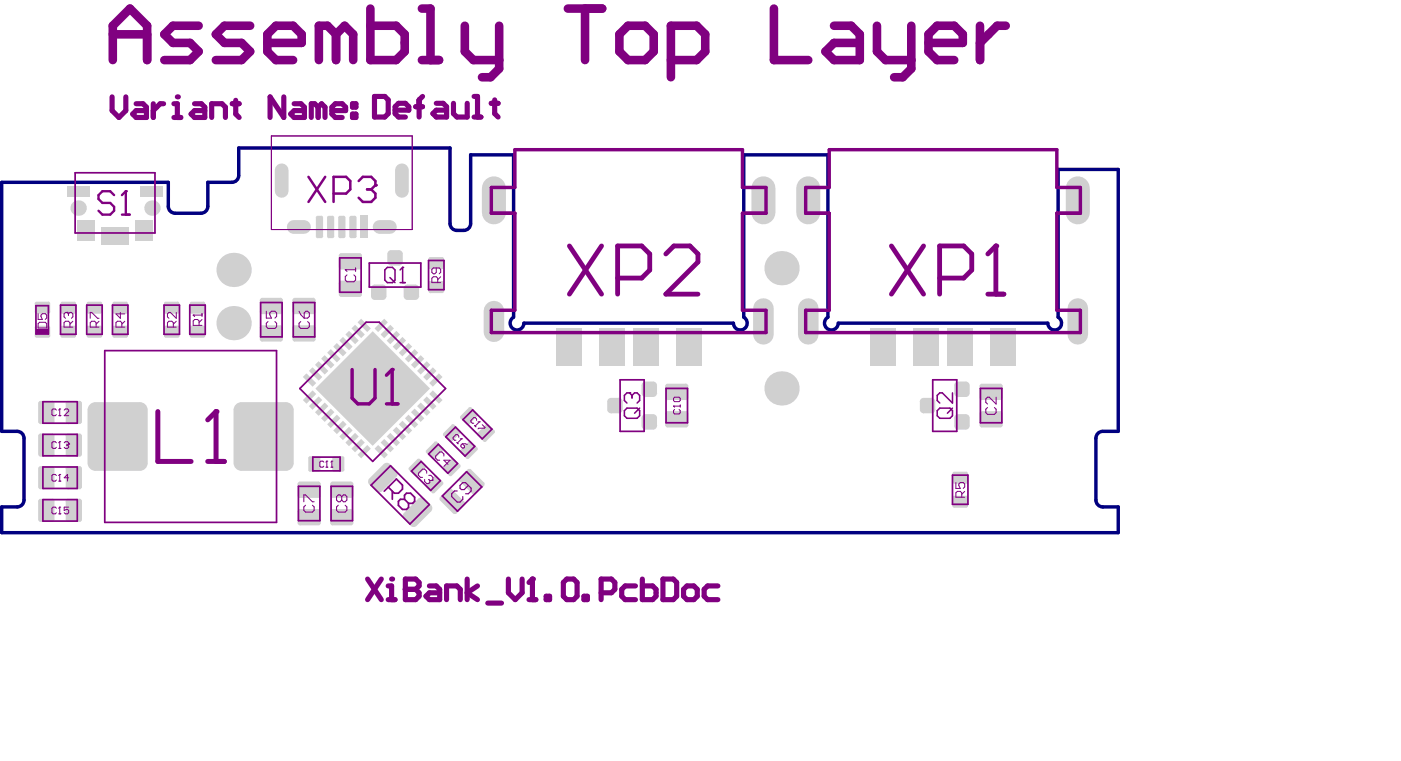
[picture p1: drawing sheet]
<svg xmlns="http://www.w3.org/2000/svg" width="272mm" height="147mm" viewBox="0 0 272 147" stroke-linecap="round" stroke-linejoin="round" font-family="sans-serif">
<path d="M.3 35.3h32.3v4.7a1.33 1.33 0 0 0 1.4 1.3h5a1.33 1.33 0 0 0 1.3-1.3v-4.7h4.7a1.33 1.33 0 0 0 1.3-1.3v-5.3h41v14.6a1.33 1.33 0 0 0 1.3 1.3h1.3a1.33 1.33 0 0 0 1.4-1.3v-13.3h8.3v31.5a1.33 1.33 0 0 0 0 2.3 1.33 1.33 0 0 0 2-1.2h40.6a1.33 1.33 0 0 0 2 1.2 1.33 1.33 0 0 0 0-2.3v-31.5h16.3v31.5a1.33 1.33 0 0 0 0 2.3 1.33 1.33 0 0 0 2-1.2h40.7a1.33 1.33 0 0 0 2 1.2 1.33 1.33 0 0 0 0-2.3v-28.7h11.6v50.8h-3a1.33 1.33 0 0 0-1.3 1.3v12a1.33 1.33 0 0 0 1.3 1.3h3v5h-216.5v-5h3a1.33 1.33 0 0 0 1.4-1.3v-12a1.33 1.33 0 0 0-1.4-1.3h-3z" fill="none" stroke="#000080" stroke-width=".66"/>
<g fill="#d0d0d0">
<circle cx="76.7" cy="70.8" r=".83"/>
<circle cx="72.3" cy="66.3" r=".83"/>
<circle cx="81.2" cy="75.3" r=".83"/>
<circle cx="74.5" cy="68.6" r=".83"/>
<circle cx="79" cy="73.1" r=".83"/>
<circle cx="67.8" cy="70.8" r=".83"/>
<circle cx="63.3" cy="75.3" r=".83"/>
<circle cx="65.6" cy="73.1" r=".83"/>
<circle cx="70" cy="68.6" r=".83"/>
<circle cx="67.8" cy="79.8" r=".83"/>
<circle cx="65.6" cy="77.5" r=".83"/>
<circle cx="76.7" cy="79.8" r=".83"/>
<circle cx="79" cy="77.5" r=".83"/>
<circle cx="74.5" cy="73.1" r=".83"/>
<circle cx="72.3" cy="70.8" r=".83"/>
<circle cx="76.7" cy="75.3" r=".83"/>
<circle cx="72.3" cy="75.3" r=".83"/>
<circle cx="70" cy="73.1" r=".83"/>
<circle cx="74.5" cy="77.5" r=".83"/>
<circle cx="70" cy="77.5" r=".83"/>
<circle cx="67.8" cy="75.3" r=".83"/>
<circle cx="72.3" cy="79.8" r=".83"/>
</g>
<path d="M73.6 44h2" fill="none" stroke="#d0d0d0" stroke-width="2.7"/>
<g fill="#d0d0d0">
<circle cx="15.1" cy="40.3" r="1.5"/>
<circle cx="29.5" cy="40.3" r="1.5"/>
</g>
<path d="M54.6 33v4M77.9 33v4M56.9 44h2" fill="none" stroke="#d0d0d0" stroke-width="2.7"/>
<path d="M148 59.8v5M156.7 59.8v5M95.8 60.3v4" fill="none" stroke="#d0d0d0" stroke-width="4"/>
<path d="M95.8 36.5v4.7M156.7 36.5v4.7" fill="none" stroke="#d0d0d0" stroke-width="4.7"/>
<circle cx="151.5" cy="75.3" r="3.3" fill="#d0d0d0"/>
<path d="M148 36.5v4.7" fill="none" stroke="#d0d0d0" stroke-width="4.7"/>
<g fill="#d0d0d0">
<circle cx="151.5" cy="52" r="3.3"/>
<circle cx="45.3" cy="62.6" r="3.3"/>
<circle cx="45.3" cy="52.3" r="3.3"/>
</g>
<path d="M209 59.8v5" fill="none" stroke="#d0d0d0" stroke-width="4"/>
<path d="M209 36.5v4.7" fill="none" stroke="#d0d0d0" stroke-width="4.7"/>
<g fill="#d0d0d0">
<path d="M6.7 63.5l.4-.4h2.3l.3 .4v1.6l-.3 .3h-2.3l-.4-.3z" fill-rule="evenodd"/>
<path d="M11.7 63.5l.4-.4h2.3l.3 .4v1.6l-.3 .3h-2.3l-.4-.3z" fill-rule="evenodd"/>
<path d="M13.1 36.2h4.4v2h-4.4z" fill-rule="evenodd"/>
<path d="M31.8 63.5l.4-.4h2.2l.4 .4v1.6l-.4 .3h-2.2l-.4-.3z" fill-rule="evenodd"/>
<path d="M59.8 88.8l.3-.4h1.7l.3 .4v2.3l-.3 .3h-1.7l-.3-.3z" fill-rule="evenodd"/>
<path d="M59.9 78.7l1.9-1.9 .7 .7-1.9 1.9z" fill-rule="evenodd"/>
<path d="M58.7 77.5l1.9-1.9 .7 .7-1.9 1.9z" fill-rule="evenodd"/>
<path d="M61.1 70.7l.7-.7 1.9 1.9-.7 .7z" fill-rule="evenodd"/>
<path d="M62.3 69.5l.7-.7 1.8 1.9-.7 .7z" fill-rule="evenodd"/>
<path d="M61.2 42.2l.4-.4h.7l.3 .4v3.6l-.3 .3h-.7l-.4-.3z" fill-rule="evenodd"/>
<path d="M63.4 42.2l.4-.4h.7l.3 .4v3.6l-.3 .3h-.7l-.4-.3z" fill-rule="evenodd"/>
<path d="M67 85.8l1.8-1.9 .8 .7-1.9 1.9z" fill-rule="evenodd"/>
<path d="M65.8 84.6l1.9-1.9 .7 .7-1.9 1.9z" fill-rule="evenodd"/>
<path d="M67 64.8l.7-.7 1.9 1.9-.8 .7z" fill-rule="evenodd"/>
<path d="M68.1 63.6l.7-.7 1.9 1.9-.7 .7z" fill-rule="evenodd"/>
<path d="M65.7 54.9l.5-.5h3.5l.5 .5v2.2l-.5 .4h-3.5l-.5-.4z" fill-rule="evenodd"/>
<path d="M65.7 49.5l.5-.4h3.5l.5 .4v2.2l-.5 .5h-3.5l-.5-.5z" fill-rule="evenodd"/>
<path d="M65.6 42.2l.3-.4h.7l.4 .4v3.6l-.4 .3h-.7l-.3-.3z" fill-rule="evenodd"/>
<path d="M67.7 42.2l.4-.4h.7l.3 .4v3.6l-.3 .3h-.7l-.4-.3z" fill-rule="evenodd"/>
<path d="M69.9 41.8h1.4v4.3h-1.4z" fill-rule="evenodd"/>
<path d="M75 84.6l.7-.7 1.9 1.9-.7 .7z" fill-rule="evenodd"/>
<path d="M72.6 63.6l1.9-1.8 .7 .7-1.9 1.8z" fill-rule="evenodd"/>
<path d="M73.8 64.8l1.9-1.9 .7 .7-1.9 1.9z" fill-rule="evenodd"/>
<path d="M75 66l1.9-1.9 .7 .7-1.9 1.9z" fill-rule="evenodd"/>
<path d="M75.1 49.2l.7-.7h1.5l.8 .7v1.5l-.8 .8h-1.5l-.7-.8z" fill-rule="evenodd"/>
<path d="M79.3 90.6l1.6-1.6h.5l1.2 1.1v.5l-1.6 1.6h-.5l-1.2-1.1z" fill-rule="evenodd"/>
<path d="M82 77.5l.7-.7 1.9 1.9-.7 .7z" fill-rule="evenodd"/>
<path d="M79.7 70.7l1.9-1.9 .7 .7-1.9 1.9z" fill-rule="evenodd"/>
<path d="M80.9 71.9l1.8-1.9 .7 .7-1.8 1.9z" fill-rule="evenodd"/>
<path d="M7.4 97.1l.5-.5h2.2l.5 .5v3.6l-.5 .4h-2.2l-.5-.4z" fill-rule="evenodd"/>
<path d="M7.4 90.8l.5-.5h2.2l.5 .5v3.5l-.5 .5h-2.2l-.5-.5z" fill-rule="evenodd"/>
<path d="M6.7 58.8l.4-.3h2.3l.3 .3v1.6l-.3 .4h-2.3l-.4-.4z" fill-rule="evenodd"/>
<path d="M7.4 78.2l.5-.5h2.2l.5 .5v3.5l-.5 .5h-2.2l-.5-.5z" fill-rule="evenodd"/>
<path d="M12.7 97.1l.5-.5h2.2l.5 .5v3.6l-.5 .4h-2.2l-.5-.4z" fill-rule="evenodd"/>
<path d="M12.7 90.8l.5-.5h2.2l.5 .5v3.5l-.5 .5h-2.2l-.5-.5z" fill-rule="evenodd"/>
<path d="M12.7 78.2l.5-.5h2.2l.5 .5v3.5l-.5 .5h-2.2l-.5-.5z" fill-rule="evenodd"/>
<path d="M12.1 58.5h2.3l.3 .3v1.6l-.3 .4h-2.3l-.4-.4v-1.6z" fill-rule="evenodd"/>
<path d="M26.3 42.7h3.3v3.9h-3.3z" fill-rule="evenodd"/>
<path d="M31.8 58.8l.4-.3h2.2l.4 .3v1.6l-.4 .4h-2.2l-.4-.4z" fill-rule="evenodd"/>
<path d="M62.3 81.1l1.8-1.9 .7 .7-1.8 1.9z" fill-rule="evenodd"/>
<path d="M61.1 79.9l1.9-1.9 .7 .7-1.9 1.9z" fill-rule="evenodd"/>
<path d="M58.7 73.1l.7-.8 1.9 1.9-.7 .7z" fill-rule="evenodd"/>
<path d="M59.9 71.9l.7-.7 1.9 1.9-.7 .7z" fill-rule="evenodd"/>
<path d="M68.1 86.9l1.9-1.8 .7 .7-1.9 1.8z" fill-rule="evenodd"/>
<path d="M65.8 66l.7-.7 1.9 1.9-.7 .7z" fill-rule="evenodd"/>
<path d="M73.8 85.8l.7-.7 1.9 1.8-.7 .7z" fill-rule="evenodd"/>
<path d="M72.6 86.9l.7-.7 1.9 1.9-.7 .7z" fill-rule="evenodd"/>
<path d="M82 73.1l1.9-1.9 .7 .7-1.9 1.9z" fill-rule="evenodd"/>
<path d="M80.9 78.7l.7-.7 1.8 1.9-.7 .7z" fill-rule="evenodd"/>
<path d="M79.7 79.9l.7-.7 1.9 1.9-.7 .7z" fill-rule="evenodd"/>
<path d="M7.4 84.5l.5-.5h2.2l.5 .5v3.5l-.5 .5h-2.2l-.5-.5z" fill-rule="evenodd"/>
<path d="M12.7 84.5l.5-.5h2.2l.5 .5v3.5l-.5 .5h-2.2l-.5-.5z" fill-rule="evenodd"/>
<path d="M16.8 63.5l.4-.4h2.3l.3 .4v1.6l-.3 .3h-2.3l-.4-.3z" fill-rule="evenodd"/>
<path d="M36.8 63.5l.3-.4h2.3l.4 .4v1.6l-.4 .3h-2.3l-.3-.3z" fill-rule="evenodd"/>
<path d="M21.8 63.5l.4-.4h2.3l.3 .4v1.6l-.3 .3h-2.3l-.4-.3z" fill-rule="evenodd"/>
<path d="M27.1 36.2h4.4v2h-4.4z" fill-rule="evenodd"/>
<path d="M64.4 88.8l.4-.4h1.6l.4 .4v2.3l-.4 .3h-1.6l-.4-.3z" fill-rule="evenodd"/>
<path d="M64.6 83.4l1.9-1.9 .7 .7-1.9 1.9z" fill-rule="evenodd"/>
<path d="M63.4 68.3l.7-.7 1.9 1.9-.7 .7z" fill-rule="evenodd"/>
<path d="M69.3 62.5l.7-.7 1.9 1.8-.7 .7z" fill-rule="evenodd"/>
<path d="M50.4 63.5l.4-.5h3.6l.5 .5v2.2l-.5 .5h-3.6l-.4-.5z" fill-rule="evenodd"/>
<path d="M56.7 63.5l.5-.5h3.5l.5 .5v2.2l-.5 .5h-3.5l-.5-.5z" fill-rule="evenodd"/>
<path d="M72.7 55.1h1.5l.7 .8v1.5l-.7 .7h-1.5l-.8-.7v-1.5z" fill-rule="evenodd"/>
<path d="M85.3 96.3l1.6-1.6h.7l2.5 2.5v.7l-1.6 1.6h-.7l-2.5-2.5z" fill-rule="evenodd"/>
<path d="M85.9 90.5l1.7-1.6h.5l1.1 1.2v.5l-1.6 1.6h-.5l-1.2-1.2z" fill-rule="evenodd"/>
<path d="M92.6 83.9l1.6-1.6h.5l1.2 1.1v.5l-1.7 1.6h-.5l-1.1-1.1z" fill-rule="evenodd"/>
<path d="M77.3 82.2l.7-.7 1.9 1.9-.7 .7z" fill-rule="evenodd"/>
<path d="M76.1 83.4l.8-.7 1.8 1.9-.7 .7z" fill-rule="evenodd"/>
<path d="M86 83.9l1.6-1.6h.5l1.1 1.2v.4l-1.6 1.7h-.5l-1.1-1.2z" fill-rule="evenodd"/>
<path d="M83.2 76.3l.7-.7 1.9 1.9-.7 .7z" fill-rule="evenodd"/>
<path d="M78.5 69.5l1.9-1.9 .7 .7-1.9 1.9z" fill-rule="evenodd"/>
<path d="M83.1 54.8l.3-.3h2.3l.4 .3v1.6l-.4 .4h-2.3l-.3-.4z" fill-rule="evenodd"/>
<path d="M78.3 55.9l.7-.8h1.5l.8 .8v1.5l-.8 .7h-1.5l-.7-.7z" fill-rule="evenodd"/>
<path d="M83.1 50.2l.3-.4h2.3l.4 .4v1.6l-.4 .3h-2.3l-.3-.3z" fill-rule="evenodd"/>
<path d="M117.7 77.8l.8-.7h1.5l.7 .7v1.5l-.7 .8h-1.5l-.8-.8z" fill-rule="evenodd"/>
<path d="M178.3 77.8l.8-.7h1.5l.7 .7v1.5l-.7 .8h-1.5l-.8-.8z" fill-rule="evenodd"/>
<path d="M184.7 96.4l.3-.3h2.3l.4 .3v1.6l-.4 .4h-2.3l-.3-.4z" fill-rule="evenodd"/>
<path d="M184.7 91.8l.3-.4h2.3l.4 .4v1.6l-.4 .3h-2.3l-.3-.3z" fill-rule="evenodd"/>
<path d="M189.9 74.8l.5-.5h3.5l.5 .5v2.2l-.5 .5h-3.5l-.5-.5z" fill-rule="evenodd"/>
<path d="M17.2 58.5h2.3l.3 .3v1.6l-.3 .4h-2.3l-.4-.4v-1.6z" fill-rule="evenodd"/>
<path d="M15 42.7h3.3v3.9h-3.3z" fill-rule="evenodd"/>
<path d="M37.1 58.5h2.3l.4 .3v1.6l-.4 .4h-2.3l-.3-.4v-1.6z" fill-rule="evenodd"/>
<path d="M22.2 58.5h2.3l.3 .3v1.6l-.3 .4h-2.3l-.4-.4v-1.6z" fill-rule="evenodd"/>
<path d="M69.3 88.1l1.9-1.9 .7 .7-1.9 1.9z" fill-rule="evenodd"/>
<path d="M64 99.1l.5-.5h3.5l.5 .5v2.2l-.5 .5h-3.5l-.5-.5z" fill-rule="evenodd"/>
<path d="M64 93.8l.5-.5h3.5l.5 .5v2.2l-.5 .5h-3.5l-.5-.5z" fill-rule="evenodd"/>
<path d="M57.7 93.8l.5-.5h3.5l.5 .5v2.2l-.5 .5h-3.5l-.5-.5z" fill-rule="evenodd"/>
<path d="M57.7 99.1l.5-.5h3.5l.5 .5v2.2l-.5 .5h-3.5l-.5-.5z" fill-rule="evenodd"/>
<path d="M63.4 82.2l1.9-1.9 .7 .8-1.9 1.8z" fill-rule="evenodd"/>
<path d="M64.6 67.2l.7-.7 1.9 1.8-.7 .8z" fill-rule="evenodd"/>
<path d="M50.4 58.2l.4-.5h3.6l.5 .5v2.2l-.5 .5h-3.6l-.4-.5z" fill-rule="evenodd"/>
<path d="M56.7 58.2l.5-.5h3.5l.5 .5v2.2l-.5 .5h-3.5l-.5-.5z" fill-rule="evenodd"/>
<path d="M78.3 99.4l2.8-2.8h1.2l1.3 1.3v1.2l-2.8 2.8h-1.2l-1.3-1.3z" fill-rule="evenodd"/>
<path d="M89.1 92.5l1.6-1.5h.6l2.5 2.5v.7l-1.5 1.5h-.7l-2.5-2.5z" fill-rule="evenodd"/>
<path d="M82.6 87.2l1.7-1.6h.5l1.1 1.2v.5l-1.6 1.6h-.5l-1.2-1.2z" fill-rule="evenodd"/>
<path d="M89.3 87.2l1.6-1.6h.5l1.1 1.1v.5l-1.6 1.7h-.5l-1.1-1.2z" fill-rule="evenodd"/>
<path d="M82.6 93.9l1.6-1.7h.5l1.2 1.2v.5l-1.6 1.6h-.5l-1.2-1.1z" fill-rule="evenodd"/>
<path d="M89.3 80.6l1.6-1.6h.5l1.2 1.1v.5l-1.7 1.6h-.4l-1.2-1.1z" fill-rule="evenodd"/>
<path d="M76.1 67.2l1.9-1.9 .7 .7-1.8 1.9z" fill-rule="evenodd"/>
<path d="M77.3 68.3l1.9-1.8 .7 .7-1.9 1.9z" fill-rule="evenodd"/>
<path d="M83.2 74.2l1.9-1.9 .7 .8-1.9 1.8z" fill-rule="evenodd"/>
<path d="M78.5 81.1l.7-.8 1.9 1.9-.7 .7z" fill-rule="evenodd"/>
<path d="M124.4 81l.7-.7h1.5l.8 .7v1.5l-.8 .8h-1.5l-.7-.8z" fill-rule="evenodd"/>
<path d="M124.4 74.7l.7-.8h1.5l.8 .8v1.5l-.8 .7h-1.5l-.7-.7z" fill-rule="evenodd"/>
<path d="M122.7 63.6h5v7.3h-5z" fill-rule="evenodd"/>
<path d="M116.1 63.6h5v7.3h-5z" fill-rule="evenodd"/>
<path d="M107.7 63.6h5v7.3h-5z" fill-rule="evenodd"/>
<path d="M131.1 63.6h4.9v7.3h-4.9z" fill-rule="evenodd"/>
<path d="M168.7 63.6h5v7.3h-5z" fill-rule="evenodd"/>
<path d="M177 63.6h5v7.3h-5z" fill-rule="evenodd"/>
<path d="M192 63.6h5v7.3h-5z" fill-rule="evenodd"/>
<path d="M189.9 80.1l.5-.4h3.5l.5 .4v2.3l-.5 .4h-3.5l-.5-.4z" fill-rule="evenodd"/>
<path d="M185 74.7l.8-.8h1.5l.7 .8v1.5l-.7 .7h-1.5l-.8-.7z" fill-rule="evenodd"/>
<path d="M185 81l.8-.7h1.5l.7 .7v1.5l-.7 .8h-1.5l-.8-.8z" fill-rule="evenodd"/>
<path d="M129 74.8l.4-.5h3.6l.5 .5v2.2l-.5 .5h-3.6l-.4-.5z" fill-rule="evenodd"/>
<path d="M19.6 44h5.4v3.3h-5.4z" fill-rule="evenodd"/>
<path d="M71.6 92.7l2.8-2.8h1.2l1.3 1.3v1.2l-2.8 2.8h-1.2l-1.3-1.3z" fill-rule="evenodd"/>
<path d="M129 80.1l.4-.4h3.6l.5 .4v2.3l-.5 .4h-3.6l-.4-.4z" fill-rule="evenodd"/>
<path d="M183.7 63.6h5v7.3h-5z" fill-rule="evenodd"/>
<path d="M17 79.4l1.5-1.5h8.6l1.5 1.5v10.3l-1.5 1.5h-8.6l-1.5-1.5z" fill-rule="evenodd"/>
<path d="M61.1 75.3l11.2-11.1 11.1 11.1-11.1 11.1z" fill-rule="evenodd"/>
<path d="M45.3 79.4l1.5-1.5h8.6l1.5 1.5v10.3l-1.5 1.5h-8.6l-1.5-1.5z" fill-rule="evenodd"/>
</g>
<g fill="#d0d0d0">
<path d="M7.1 65.1v.3zM6.7 65.1h.4v.3z"/>
<path d="M9.4 65.1h.3zM9.4 65.1h.3l-.3 .3z"/>
<path d="M9.4 63.1v.4zM9.4 63.1l.3 .4h-.3z"/>
<path d="M6.7 63.5h.4zM6.8 63.3l.3-.2v.4h-.4z"/>
<path d="M12.1 65.1v.3zM11.7 65.1h.4v.3z"/>
<path d="M14.4 65.1h.3zM14.4 65.1h.3l-.3 .3z"/>
<path d="M14.4 63.1v.4zM14.4 63.1l.3 .4h-.3z"/>
<path d="M11.7 63.5h.4zM11.8 63.3l.3-.2v.4h-.4z"/>
<path d="M32.2 65.1v.3zM31.8 65.1h.4v.3z"/>
<path d="M34.4 65.1h.4zM34.4 65.1h.4l-.4 .3z"/>
<path d="M34.4 63.1v.4zM34.4 63.1l.4 .4h-.4z"/>
<path d="M31.8 63.5h.4zM31.8 63.3l.4-.2v.4h-.4z"/>
<path d="M61.8 91.1h.3zM61.8 91.1h.3l-.3 .3z"/>
<path d="M61.8 88.4v.4zM61.8 88.4l.3 .4h-.3z"/>
<path d="M59.8 88.8h.3zM59.8 88.6l.3-.2v.4h-.3z"/>
<path d="M60.1 91.1v.3zM59.8 91.1h.3v.3z"/>
<path d="M61.2 42.2h.4zM61.3 42l.3-.2v.4h-.4z"/>
<path d="M61.6 45.8v.3zM61.2 45.8h.4v.3z"/>
<path d="M62.3 45.8h.3zM62.3 45.8h.3l-.3 .3z"/>
<path d="M62.3 41.8v.4zM62.3 41.8l.3 .4h-.3z"/>
<path d="M63.4 42.2h.4zM63.5 42l.3-.2v.4h-.4z"/>
<path d="M63.8 45.8v.3zM63.4 45.8h.4v.3z"/>
<path d="M64.5 45.8h.3zM64.5 45.8h.3l-.3 .3z"/>
<path d="M64.5 41.8v.4zM64.5 41.8l.3 .4h-.3z"/>
<path d="M69.7 54.4v.5zM69.7 54.4l.4 .2 .1 .3h-.5z"/>
<path d="M65.7 54.9h.5zM65.8 54.6l.4-.2v.5h-.5z"/>
<path d="M66.2 57.1v.4zM65.7 57.1h.5v.4h-.3z"/>
<path d="M69.7 57.1h.5zM69.7 57.1h.5l-.1 .2-.4 .2z"/>
<path d="M69.7 49.1v.4zM69.7 49.1l.4 .2 .1 .2h-.5z"/>
<path d="M65.7 49.5h.5zM65.8 49.3l.4-.2v.4h-.5z"/>
<path d="M66.2 51.7v.5zM65.7 51.7h.5v.5h-.3z"/>
<path d="M69.7 51.7h.5zM69.7 51.7h.5l-.1 .3-.4 .2z"/>
<path d="M65.6 42.2h.3zM65.6 42l.3-.2v.4h-.3z"/>
<path d="M65.9 45.8v.3zM65.6 45.8h.3v.3z"/>
<path d="M66.6 45.8h.4zM66.6 45.8h.4l-.4 .3z"/>
<path d="M66.6 41.8v.4zM66.6 41.8l.4 .4h-.4z"/>
<path d="M67.7 42.2h.4zM67.8 42l.3-.2v.4h-.4z"/>
<path d="M68.1 45.8v.3zM67.7 45.8h.4v.3z"/>
<path d="M68.8 45.8h.3zM68.8 45.8h.3l-.3 .3z"/>
<path d="M68.8 41.8v.4zM68.8 41.8l.3 .4h-.3z"/>
<path d="M75.8 50.7v.8zM75.1 50.7h.7v.8a.75 .75 0 0 1-.7-.8z"/>
<path d="M77.3 50.7h.8zM77.3 50.7h.8a.75 .75 0 0 1-.8 .8z"/>
<path d="M77.3 48.5v.7zM77.3 48.5a.75 .75 0 0 1 .8 .7h-.8z"/>
<path d="M75.1 49.2h.7zM75.3 48.7l.5-.2v.7h-.7z"/>
<path d="M80.9 89l.3 .2zM80.9 89h.5l-.2 .2z"/>
<path d="M79.3 91.1l.3-.3zM79.3 90.6l.3 .2-.3 .3z"/>
<path d="M80.7 92l.3 .2zM80.5 92.2l.2-.2 .3 .2z"/>
<path d="M82.6 90.1l-.3 .3zM82.3 90.4l.3-.3 .1 .3-.1 .2z"/>
<path d="M10.1 100.7h.5zM10.1 100.7h.5l-.3 .4h-.2z"/>
<path d="M10.1 96.6v.5zM10.1 96.6l.2 .1 .3 .4h-.5z"/>
<path d="M7.4 97.1h.5zM7.5 96.9l.4-.3v.5h-.5z"/>
<path d="M7.9 100.7v.4zM7.4 100.7h.5v.4l-.4-.2z"/>
<path d="M10.1 94.3h.5zM10.1 94.3h.5l-.3 .5h-.2z"/>
<path d="M10.1 90.3v.5zM10.1 90.3l.2 .1 .3 .4h-.5z"/>
<path d="M7.4 90.8h.5zM7.5 90.6l.4-.3v.5h-.5z"/>
<path d="M7.9 94.3v.5zM7.4 94.3h.5v.5l-.4-.2z"/>
<path d="M7.1 60.4v.4zM6.7 60.4h.4v.4z"/>
<path d="M9.4 60.4h.3zM9.4 60.4h.3l-.3 .4z"/>
<path d="M9.4 58.5v.3zM9.4 58.5l.3 .3h-.3z"/>
<path d="M6.7 58.8h.4zM6.8 58.6l.3-.1v.3h-.4z"/>
<path d="M10.1 81.7h.5zM10.1 81.7h.5l-.3 .4-.2 .1z"/>
<path d="M10.1 77.7v.5zM10.1 77.7h.2l.3 .5h-.5z"/>
<path d="M7.4 78.2h.5zM7.5 77.9l.4-.2v.5h-.5z"/>
<path d="M7.9 81.7v.5zM7.4 81.7h.5v.5l-.4-.3z"/>
<path d="M15.4 100.7h.5zM15.4 100.7h.5l-.2 .4h-.3z"/>
<path d="M15.4 96.6v.5zM15.4 96.6l.3 .1 .2 .4h-.5z"/>
<path d="M12.7 97.1h.5zM12.8 96.9l.4-.3v.5h-.5z"/>
<path d="M13.2 100.7v.4zM12.7 100.7h.5v.4l-.4-.2z"/>
<path d="M15.4 94.3h.5zM15.4 94.3h.5l-.2 .5h-.3z"/>
<path d="M15.4 90.3v.5zM15.4 90.3l.3 .1 .2 .4h-.5z"/>
<path d="M12.7 90.8h.5zM12.8 90.6l.4-.3v.5h-.5z"/>
<path d="M13.2 94.3v.5zM12.7 94.3h.5v.5l-.4-.2z"/>
<path d="M15.4 81.7h.5zM15.4 81.7h.5l-.2 .4-.3 .1z"/>
<path d="M15.4 77.7v.5zM15.4 77.7h.3l.2 .5h-.5z"/>
<path d="M12.7 78.2h.5zM12.8 77.9l.4-.2v.5h-.5z"/>
<path d="M13.2 81.7v.5zM12.7 81.7h.5v.5l-.4-.3z"/>
<path d="M12.1 60.4v.4zM11.7 60.4h.4v.4z"/>
<path d="M14.4 60.4h.3zM14.4 60.4h.3l-.3 .4z"/>
<path d="M14.4 58.5v.3zM14.4 58.5l.3 .3h-.3z"/>
<path d="M11.7 58.8h.4zM11.8 58.6l.3-.1v.3h-.4z"/>
<path d="M32.2 60.4v.4zM31.8 60.4h.4v.4z"/>
<path d="M34.4 60.4h.4zM34.4 60.4h.4l-.4 .4z"/>
<path d="M34.4 58.5v.3zM34.4 58.5l.4 .3h-.4z"/>
<path d="M31.8 58.8h.4zM31.8 58.6l.4-.1v.3h-.4z"/>
<path d="M10.1 88h.5zM10.1 88h.5l-.3 .4-.2 .1z"/>
<path d="M10.1 84v.5zM10.1 84l.2 .1 .3 .4h-.5z"/>
<path d="M7.4 84.5h.5zM7.5 84.2l.4-.2v.5h-.5z"/>
<path d="M7.9 88v.5zM7.4 88h.5v.5l-.4-.2z"/>
<path d="M15.4 88h.5zM15.4 88h.5l-.2 .4-.3 .1z"/>
<path d="M15.4 84v.5zM15.4 84l.3 .1 .2 .4h-.5z"/>
<path d="M12.7 84.5h.5zM12.8 84.2l.4-.2v.5h-.5z"/>
<path d="M13.2 88v.5zM12.7 88h.5v.5l-.4-.2z"/>
<path d="M17.2 65.1v.3zM16.8 65.1h.4v.3z"/>
<path d="M19.5 65.1h.3zM19.5 65.1h.3l-.3 .3z"/>
<path d="M19.5 63.1v.4zM19.5 63.1l.3 .4h-.3z"/>
<path d="M16.8 63.5h.4zM16.9 63.3l.3-.2v.4h-.4z"/>
<path d="M37.1 65.1v.3zM36.8 65.1h.3v.3z"/>
<path d="M39.4 65.1h.4zM39.4 65.1h.4l-.4 .3z"/>
<path d="M39.4 63.1v.4zM39.4 63.1l.4 .4h-.4z"/>
<path d="M36.8 63.5h.3zM36.8 63.3l.3-.2v.4h-.3z"/>
<path d="M22.2 65.1v.3zM21.8 65.1h.4v.3z"/>
<path d="M24.5 65.1h.3zM24.5 65.1h.3l-.3 .3z"/>
<path d="M24.5 63.1v.4zM24.5 63.1l.3 .4h-.3z"/>
<path d="M21.8 63.5h.4zM21.9 63.3l.3-.2v.4h-.4z"/>
<path d="M66.4 91.1h.4zM66.4 91.1h.4l-.4 .3z"/>
<path d="M66.4 88.4v.4zM66.4 88.4l.4 .4h-.4z"/>
<path d="M64.4 88.8h.4zM64.5 88.6l.3-.2v.4h-.4z"/>
<path d="M64.8 91.1v.3zM64.4 91.1h.4v.3z"/>
<path d="M50.8 65.7v.5zM50.4 65.7h.4v.5l-.2-.1z"/>
<path d="M54.4 65.7h.5zM54.4 65.7h.5l-.3 .4-.2 .1z"/>
<path d="M54.4 63v.5zM54.4 63l.2 .1 .3 .4h-.5z"/>
<path d="M50.4 63.5h.4zM50.4 63.3l.4-.3v.5h-.4z"/>
<path d="M57.2 65.7v.5zM56.7 65.7h.5v.5l-.4-.2z"/>
<path d="M60.7 65.7h.5zM60.7 65.7h.5l-.1 .3-.4 .2z"/>
<path d="M60.7 63v.5zM60.7 63l.4 .3 .1 .2h-.5z"/>
<path d="M56.7 63.5h.5zM56.8 63.3l.4-.3v.5h-.5z"/>
<path d="M72.7 57.4v.7zM71.9 57.4h.8v.7a.75 .75 0 0 1-.8-.7z"/>
<path d="M74.2 57.4h.7zM74.2 57.4h.7a.75 .75 0 0 1-.7 .7z"/>
<path d="M74.2 55.1v.8zM74.2 55.1a.75 .75 0 0 1 .7 .8h-.7z"/>
<path d="M71.9 55.9h.8zM72.2 55.3l.5-.2v.8h-.8z"/>
<path d="M85.7 96.6l-.4 .4zM85.3 96.3l.4 .3-.4 .4-.1-.5z"/>
<path d="M88.2 99.1l.3 .4zM87.8 99.5l.4-.4 .3 .4-.2 .1z"/>
<path d="M90.1 97.2l-.4 .4zM89.7 97.6l.4-.4 .1 .3-.1 .4z"/>
<path d="M86.9 94.7l.3 .4zM86.9 94.7l.2-.1 .5 .1-.4 .4z"/>
<path d="M87.6 88.9l.2 .3zM87.6 88.9h.5l-.3 .3z"/>
<path d="M85.9 91l.3-.2zM85.9 90.5l.3 .3-.3 .2z"/>
<path d="M87.3 91.9l.3 .3zM87.1 92.2l.2-.3 .3 .3z"/>
<path d="M89 90.3l.2-.2zM89 90.3l.2-.2 .1 .1-.1 .4z"/>
<path d="M94.2 82.3l.3 .2zM94.2 82.3h.5l-.2 .2z"/>
<path d="M92.6 84.4l.2-.3zM92.6 83.9l.2 .2-.2 .3z"/>
<path d="M94 85.3l.2 .2zM93.7 85.5l.3-.2 .2 .2z"/>
<path d="M95.6 83.7l.3-.3zM95.6 83.7l.3-.3 .1 .2-.1 .3z"/>
<path d="M87.6 82.3l.2 .2zM87.6 82.3h.5l-.3 .2z"/>
<path d="M86 84.4l.2-.2zM86 83.9l.2 .3-.2 .2z"/>
<path d="M87.4 85.3l.2 .3zM87.1 85.6l.3-.3 .2 .3z"/>
<path d="M89.2 83.5l-.2 .2zM89 83.7l.2-.2 .1 .1-.1 .3z"/>
<path d="M85.7 54.5v.3zM85.7 54.5l.4 .3h-.4z"/>
<path d="M83.1 54.8h.3zM83.1 54.6l.3-.1v.3h-.3z"/>
<path d="M83.4 56.4v.4zM83.1 56.4h.3v.4z"/>
<path d="M85.7 56.4h.4zM85.7 56.4h.4l-.4 .4z"/>
<path d="M79 57.4v.7zM78.3 57.4h.7v.7a.75 .75 0 0 1-.7-.7z"/>
<path d="M80.5 57.4h.8zM80.5 57.4h.8a.75 .75 0 0 1-.8 .7z"/>
<path d="M80.5 55.1v.8zM80.5 55.1a.75 .75 0 0 1 .8 .8h-.8z"/>
<path d="M78.3 55.9h.7zM78.5 55.3l.5-.2v.8h-.7z"/>
<path d="M85.7 49.8v.4zM85.7 49.8l.4 .4h-.4z"/>
<path d="M83.1 50.2h.3zM83.1 50l.3-.2v.4h-.3z"/>
<path d="M83.4 51.8v.3zM83.1 51.8h.3v.3z"/>
<path d="M85.7 51.8h.4zM85.7 51.8h.4l-.4 .3z"/>
<path d="M120 79.3h.7zM120 79.3h.7a.75 .75 0 0 1-.7 .8z"/>
<path d="M120 77.1v.7zM120 77.1a.75 .75 0 0 1 .7 .7h-.7z"/>
<path d="M117.7 77.8h.8zM117.9 77.3l.6-.2v.7h-.8z"/>
<path d="M118.5 79.3v.8zM117.7 79.3h.8v.8a.75 .75 0 0 1-.8-.8z"/>
<path d="M180.6 79.3h.7zM180.6 79.3h.7a.75 .75 0 0 1-.7 .8z"/>
<path d="M180.6 77.1v.7zM180.6 77.1a.75 .75 0 0 1 .7 .7h-.7z"/>
<path d="M178.3 77.8h.8zM178.6 77.3l.5-.2v.7h-.8z"/>
<path d="M179.1 79.3v.8zM178.3 79.3h.8v.8a.75 .75 0 0 1-.8-.8z"/>
<path d="M185 98v.4zM184.7 98h.3v.4z"/>
<path d="M187.3 98h.4zM187.3 98h.4l-.4 .4z"/>
<path d="M187.3 96.1v.3zM187.3 96.1l.4 .3h-.4z"/>
<path d="M184.7 96.4h.3zM184.7 96.2l.3-.1v.3h-.3z"/>
<path d="M185 93.4v.3zM184.7 93.4h.3v.3z"/>
<path d="M187.3 93.4h.4zM187.3 93.4h.4l-.4 .3z"/>
<path d="M187.3 91.4v.4zM187.3 91.4l.4 .4h-.4z"/>
<path d="M184.7 91.8h.3zM184.7 91.6l.3-.2v.4h-.3z"/>
<path d="M193.9 74.3v.5zM193.9 74.3l.3 .1 .2 .4h-.5z"/>
<path d="M189.9 74.8h.5zM190 74.6l.4-.3v.5h-.5z"/>
<path d="M190.4 77v.5zM189.9 77h.5v.5l-.2-.1z"/>
<path d="M193.9 77h.5zM193.9 77h.5l-.2 .4-.3 .1z"/>
<path d="M17.2 60.4v.4zM16.8 60.4h.4v.4z"/>
<path d="M19.5 60.4h.3zM19.5 60.4h.3l-.3 .4z"/>
<path d="M19.5 58.5v.3zM19.5 58.5l.3 .3h-.3z"/>
<path d="M16.8 58.8h.4zM16.9 58.6l.3-.1v.3h-.4z"/>
<path d="M37.1 60.4v.4zM36.8 60.4h.3v.4z"/>
<path d="M39.4 60.4h.4zM39.4 60.4h.4l-.4 .4z"/>
<path d="M39.4 58.5v.3zM39.4 58.5l.4 .3h-.4z"/>
<path d="M36.8 58.8h.3zM36.8 58.6l.3-.1v.3h-.3z"/>
<path d="M22.2 60.4v.4zM21.8 60.4h.4v.4z"/>
<path d="M24.5 60.4h.3zM24.5 60.4h.3l-.3 .4z"/>
<path d="M24.5 58.5v.3zM24.5 58.5l.3 .3h-.3z"/>
<path d="M21.8 58.8h.4zM21.9 58.6l.3-.1v.3h-.4z"/>
<path d="M64.5 101.3v.5zM64 101.3h.5v.5l-.4-.2z"/>
<path d="M68 101.3h.5zM68 101.3h.5l-.2 .4-.3 .1z"/>
<path d="M68 98.6v.5zM68 98.6l.5 .3v.2h-.5z"/>
<path d="M64 99.1h.5zM64.1 98.9l.4-.3v.5h-.5z"/>
<path d="M64.5 96v.5zM64 96h.5v.5l-.4-.3z"/>
<path d="M68 96h.5zM68 96h.5v.2l-.5 .3z"/>
<path d="M68 93.3v.5zM68 93.3l.3 .1 .2 .4h-.5z"/>
<path d="M64 93.8h.5zM64.1 93.6l.4-.3v.5h-.5z"/>
<path d="M58.2 96v.5zM57.7 96h.5v.5l-.4-.3z"/>
<path d="M61.7 96h.5zM61.7 96h.5l-.1 .2-.4 .3z"/>
<path d="M61.7 93.3v.5zM61.7 93.3l.4 .3 .1 .2h-.5z"/>
<path d="M57.7 93.8h.5zM57.8 93.6l.4-.3v.5h-.5z"/>
<path d="M58.2 101.3v.5zM57.7 101.3h.5v.5l-.3-.1z"/>
<path d="M61.7 101.3h.5zM61.7 101.3h.5l-.1 .3-.4 .2z"/>
<path d="M61.7 98.6v.5zM61.7 98.6l.4 .3 .1 .2h-.5z"/>
<path d="M57.7 99.1h.5zM57.8 98.9l.4-.3v.5h-.5z"/>
<path d="M50.8 60.4v.5zM50.4 60.4h.4v.5l-.2-.1z"/>
<path d="M54.4 60.4h.5zM54.4 60.4h.5l-.3 .4-.2 .1z"/>
<path d="M54.4 57.7v.5zM54.4 57.7l.2 .1 .3 .4h-.5z"/>
<path d="M50.4 58.2h.4zM50.4 57.9l.4-.2v.5h-.4z"/>
<path d="M57.2 60.4v.5zM56.7 60.4h.5v.5l-.4-.3z"/>
<path d="M60.7 60.4h.5zM60.7 60.4h.5l-.1 .2-.4 .3z"/>
<path d="M60.7 57.7v.5zM60.7 57.7l.4 .2 .1 .3h-.5z"/>
<path d="M56.7 58.2h.5zM56.8 57.9l.4-.2v.5h-.5z"/>
<path d="M81.1 96.6l.6 .7zM81.1 96.6a.88 .88 0 0 1 1.2 0l-.6 .7z"/>
<path d="M78.3 100.6l.7-.6zM78.3 99.4l.7 .6-.7 .6a.87 .87 0 0 1 0-1.2z"/>
<path d="M80.2 101.3l.6 .6zM79.6 101.9l.6-.6 .6 .6a.88 .88 0 0 1-1.2 0z"/>
<path d="M83.6 97.9l-.6 .6zM83 98.5l.6-.6a.87 .87 0 0 1 0 1.2z"/>
<path d="M89.1 93.2l.3-.3zM89.1 92.5l.3 .4-.3 .3-.1-.4z"/>
<path d="M91.9 95.4l.4 .3zM91.6 95.7l.3-.3 .4 .3-.2 .1z"/>
<path d="M93.5 93.8l.3-.3zM93.5 93.8l.3-.3 .2 .2-.2 .5z"/>
<path d="M90.7 91l.3 .3zM90.7 91l.4-.1 .2 .1-.3 .3z"/>
<path d="M84.3 85.6l.2 .3zM84.3 85.6h.5l-.3 .3z"/>
<path d="M82.6 87.7l.3-.2zM82.6 87.3l.3 .2-.3 .2z"/>
<path d="M84 88.7l.3 .2zM83.8 88.9l.2-.2 .3 .2z"/>
<path d="M85.9 86.8l-.2 .2zM85.7 87l.2-.2 .1 .1-.1 .4z"/>
<path d="M90.9 85.6l.2 .2zM90.9 85.6h.5l-.3 .2z"/>
<path d="M89.3 87.7l.2-.2zM89.3 87.2l.2 .3-.2 .2z"/>
<path d="M90.7 88.6l.2 .3zM90.4 88.9l.3-.3 .2 .3z"/>
<path d="M92.3 87l.2-.3zM92.3 87l.2-.3 .1 .4-.1 .1z"/>
<path d="M84.2 92.2l.3 .3zM84.2 92.2h.5l-.2 .3z"/>
<path d="M82.6 94.4l.3-.3zM82.6 93.9l.3 .2-.3 .3z"/>
<path d="M84 95.3l.3 .2zM83.8 95.5l.2-.2 .3 .2z"/>
<path d="M85.6 93.6l.3-.2zM85.6 93.6l.3-.2 .1 .2-.1 .3z"/>
<path d="M90.9 79l.3 .2zM90.9 79h.5l-.2 .2z"/>
<path d="M89.3 81.1l.2-.3zM89.3 80.6l.2 .2-.2 .3z"/>
<path d="M90.7 82l.2 .2zM90.5 82.2l.2-.2 .2 .2z"/>
<path d="M92.6 80.1l-.3 .3zM92.3 80.4l.3-.3 .1 .4-.1 .1z"/>
<path d="M126.6 82.5h.8zM126.6 82.5h.8a.75 .75 0 0 1-.8 .8z"/>
<path d="M126.6 80.3v.7zM126.6 80.3a.75 .75 0 0 1 .8 .7h-.8z"/>
<path d="M124.4 81h.7zM124.6 80.5l.5-.2v.7h-.7z"/>
<path d="M125.1 82.5v.8zM124.4 82.5h.7v.8a.75 .75 0 0 1-.7-.8z"/>
<path d="M126.6 76.2h.8zM126.6 76.2h.8a.75 .75 0 0 1-.8 .7z"/>
<path d="M126.6 73.9v.8zM126.6 73.9a.75 .75 0 0 1 .8 .8h-.8z"/>
<path d="M124.4 74.7h.7zM124.6 74.2l.5-.3v.8h-.7z"/>
<path d="M125.1 76.2v.7zM124.4 76.2h.7v.7a.75 .75 0 0 1-.7-.7z"/>
<path d="M193.9 79.7v.4zM193.9 79.7h.3l.2 .4h-.5z"/>
<path d="M189.9 80.1h.5zM190 79.9l.4-.2v.4h-.5z"/>
<path d="M190.4 82.4v.4zM189.9 82.4h.5v.4h-.2z"/>
<path d="M193.9 82.4h.5zM193.9 82.4h.5l-.2 .4h-.3z"/>
<path d="M187.3 76.2h.7zM187.3 76.2h.7a.75 .75 0 0 1-.7 .7z"/>
<path d="M187.3 73.9v.8zM187.3 73.9a.75 .75 0 0 1 .7 .8h-.7z"/>
<path d="M185 74.7h.8zM185.2 74.2l.6-.3v.8h-.8z"/>
<path d="M185.8 76.2v.7zM185 76.2h.8v.7a.75 .75 0 0 1-.8-.7z"/>
<path d="M187.3 82.5h.7zM187.3 82.5h.7a.75 .75 0 0 1-.7 .8z"/>
<path d="M187.3 80.3v.7zM187.3 80.3a.75 .75 0 0 1 .7 .7h-.7z"/>
<path d="M185 81h.8zM185.2 80.5l.6-.2v.7h-.8z"/>
<path d="M185.8 82.5v.8zM185 82.5h.8v.8a.75 .75 0 0 1-.8-.8z"/>
<path d="M133 74.3v.5zM133 74.3l.2 .1 .3 .4h-.5z"/>
<path d="M129 74.8h.4zM129 74.6l.4-.3v.5h-.4z"/>
<path d="M129.4 77v.5zM129 77h.4v.5l-.4-.2z"/>
<path d="M133 77h.5zM133 77h.5l-.1 .3-.4 .2z"/>
<path d="M74.4 89.9l.6 .6zM74.4 89.9a.88 .88 0 0 1 1.2 0l-.6 .6z"/>
<path d="M71.6 93.9l.6-.6zM71.6 92.7l.6 .6-.6 .6a.87 .87 0 0 1 0-1.2z"/>
<path d="M73.5 94.5l.6 .7zM72.9 95.2l.6-.7 .6 .7a.88 .88 0 0 1-1.2 0z"/>
<path d="M76.9 91.2l-.7 .6zM76.2 91.8l.7-.6a.87 .87 0 0 1 0 1.2z"/>
<path d="M133 79.7v.4zM133 79.7l.4 .2 .1 .2h-.5z"/>
<path d="M129 80.1h.4zM129 79.9l.4-.2v.4h-.4z"/>
<path d="M129.4 82.4v.4zM129 82.4h.4v.4l-.4-.2z"/>
<path d="M133 82.4h.5zM133 82.4h.5l-.3 .4h-.2z"/>
<path d="M27.1 89.7h1.5zM27.1 89.7h1.5a1.51 1.51 0 0 1-1.5 1.5z"/>
<path d="M27.1 77.9v1.5zM27.1 77.9a1.51 1.51 0 0 1 1.5 1.5h-1.5z"/>
<path d="M17 79.4h1.5zM17.3 78.5l.7-.5 .5-.1v1.5h-1.5z"/>
<path d="M18.5 89.7v1.5zM17 89.7h1.5v1.5a1.51 1.51 0 0 1-1.5-1.5z"/>
<path d="M55.4 89.7h1.5zM55.4 89.7h1.5a1.51 1.51 0 0 1-1.5 1.5z"/>
<path d="M55.4 77.9v1.5zM55.4 77.9a1.51 1.51 0 0 1 1.5 1.5h-1.5z"/>
<path d="M45.3 79.4h1.5zM45.6 78.5l.7-.5 .5-.1v1.5h-1.5z"/>
<path d="M46.8 89.7v1.5zM45.3 89.7h1.5v1.5a1.51 1.51 0 0 1-1.5-1.5z"/>
</g>
<g fill="none" stroke="#800080" stroke-width=".33">
<path d="M14.6 33.5h15.4v11.6h-15.4zM7 59.2h2.4v5.5h-2.4zM11.7 59.1h3v5.7h-3zM16.8 59.1h3v5.7h-3zM21.8 59.1h3v5.7h-3zM31.8 59.1h3v5.7h-3zM36.8 59.1h3v5.7h-3zM50.5 58.6h4.2v6.7h-4.2zM56.9 58.6h4.1v6.7h-4.1zM65.9 50h4.1v6.6h-4.1zM71.6 51h10v4.6h-10zM83.1 50.5h3v5.6h-3z"/>
<path d="M8.3 77.8h6.7v4.2h-6.7zM20.3 67.9h33.3v33.3h-33.3zM58.1 75.3l12.9-12.9h2.5l12.9 12.9-14.1 14.1zM120.2 73.6h4.7v10h-4.7zM129.1 75.3h4.2v6.6h-4.2zM180.8 73.6h4.7v10h-4.7zM190.1 75.3h4.2v6.6h-4.2zM8.3 84.2h6.7v4.1h-6.7zM8.3 90.5h6.7v4.2h-6.7zM8.3 96.8h6.7v4.2h-6.7zM57.9 94.2h4.1v6.7h-4.1zM60.7 88.6h5.2v2.6h-5.2z"/>
<path d="M64.2 94.2h4.2v6.7h-4.2zM71.9 94l3.8-3.8 7.5 7.6-3.7 3.7zM79.8 91.3l1.9-1.9 3.7 3.7-1.9 1.9zM83.1 88l1.9-1.9 3.7 3.7-1.9 1.9zM85.8 96.1l4.7-4.7 2.9 2.9-4.7 4.8zM86.4 84.6l1.9-1.8 3.8 3.7-1.9 1.9zM89.8 81.3l1.8-1.9 3.8 3.8-1.9 1.8zM184.7 92.1h3v5.6h-3z"/>
</g>
<path d="M99.8 29h44.2v7.3h4.5v5h-4.5v18.8h4.5v4.3h-53.2v-4.3h4.5v-18.8h-4.5v-5h4.5zM160.8 29h44.1v7.3h4.6v5h-4.6v18.8h4.6v4.3h-53.3v-4.3h4.6v-18.8h-4.6v-5h4.6z" fill="none" stroke="#800080" stroke-width=".66"/>
<path d="M52.6 26.3h27.3v18.2h-27.3z" fill="none" stroke="#800080" stroke-width=".19"/>
<path d="M7 63.8h2.4v.9h-2.4z" fill-rule="evenodd" fill="#800080"/>
<path d="M66.9 52.3h.1M66.9 52.3h2M66.9 52.3l.4 .3M67.3 53.3l-.4 .3v.7l.4 .3h1.3l.3-.3v-.7l-.3-.3M68.9 51.9v.7M191.5 79l-.4 .3v.7l.4 .3h1.3l.3-.3v-.7l-.3-.3M193.1 77v1.3l-1.3-1.3h-.3l-.4 .3v.7l.4 .3M58.9 97.2v-1.3h.3l1.4 1.3h.3M59.2 97.9l-.3 .3v.7l.3 .3h1.4l.3-.3v-.7l-.3-.3" fill="none" stroke="#800080" stroke-width=".2"/>
<g fill="none" stroke="#800080" stroke-width=".19">
<path d="M84.6 51.9v.9l-.3 .3h-.3l-.3-.3v-.6l.3-.3h1.2l.2 .3v.6l-.2 .3M84.9 54.8v-.9l-.3-.3h-.6l-.3 .3v.9h1.7M85.4 53.6l-.5 .6M7.4 62.7l.3-.2h1.1l.3 .2v.9h-1.7zM7.4 60.8v1.1h.8l-.3-.6v-.2l.3-.3h.6l.3 .3v.5l-.3 .3M13 60.5h.1M13 60.5h-.3l-.3 .3v.6l.3 .3M13 60.5l.3 .3M13.3 60.8l.3-.3h.2l.3 .3v.6l-.3 .3M13.3 60.8v.3M13.6 63.4v-.9l-.3-.3h-.6l-.3 .3v.9h1.7M14.1 62.2l-.5 .6"/>
<path d="M17.5 61.7v-1.2h.3l1.1 1.2h.3M18.6 63.4v-.9l-.3-.3h-.5l-.3 .3v.9h1.7M19.2 62.2l-.6 .6M23.3 60.5v1.2l-.8-.9h1.7M23.6 63.4v-.9l-.3-.3h-.5l-.3 .3v.9h1.7M24.2 62.2l-.6 .6M33.6 63.4v-.9l-.3-.3h-.5l-.3 .3v.9h1.7M34.2 60.5v1.2l-1.2-1.2h-.2l-.3 .3v.6l.3 .3M34.2 62.2l-.6 .6M37.5 61.1h.1M37.5 61.1l.2 .2M37.5 61.1h1.7"/>
<path d="M38.6 63.1v-.9l-.3-.3h-.6l-.2 .3v.9h1.7M39.2 61.9l-.6 .6M39.2 60.8v.5M130.6 78.7h.1M130.6 77.2l.2-.2h.9l.2 .2v.4l-.2 .2h-.9l-.2-.2zM130.6 78.7h1.3M130.6 78.7l.2 .2M130.8 79.3l-.2 .3v.4l.2 .2h.9l.2-.2v-.4l-.2-.3M131.9 78.5v.4M62.8 89.6l-.2-.2h-.4l-.2 .2v.7l.2 .2h.4l.2-.2M63.2 90.5h.4M63.4 89.4h.1"/>
<path d="M63.4 89.4v1.1M63.4 89.4l-.2 .2M64.1 90.5h.4M64.3 89.4h.1M64.3 89.4v1.1M64.3 89.4l-.2 .2M82.3 92.9v.4l.4 .4h.4l.2-.2v-.4M82.7 91.7v-.4l-.4-.4h-.4l-.8 .8v.4l.4 .4h.4M83.1 92.1h.4l.4 .4v.4l-.2 .2M83.1 92.9l.2 .2M83.3 93.1h.4M83.7 93.1h.1"/>
<path d="M86.1 88.4v-.4l-.4-.4h-.4l-.8 .8v.4l.4 .4h.4M86.9 90l-.8-.8h1.2l-1.2 1.2"/>
</g>
<path d="M121.1 79.6l.5-.5h1.9l.5 .5v1l-.5 .5h-1.9l-.5-.5zM122 76.1h.1M122 76.1h-.4l-.5 .5v1l.5 .5M122 76.1l.5 .5M122.5 76.6l.5-.5h.5l.5 .5v1l-.5 .5M122.5 76.6v.5M124 79.1l-1 1M181.7 79.6l.5-.5h2l.5 .5v1l-.5 .5h-2l-.5-.5zM184.7 76.1v2l-2-2h-.5l-.5 .5v1l.5 .5M184.7 79.1l-1 1" fill="none" stroke="#800080" stroke-width=".3"/>
<path d="M30.6 79.8v9.6h6.5M41.9 79.8v9.6M40.3 89.4h3.2" fill="none" stroke="#800080" stroke-width=".97"/>
<circle cx="41.9" cy="79.8" r=".48" fill="#800080"/>
<path d="M41.9 79.8l-1.6 1.6" fill="none" stroke="#800080" stroke-width=".97"/>
<path d="M51.6 60.3v1.3h1l-.3-.6v-.4l.3-.3h.7l.3 .3v.7l-.3 .3M52 62.3l-.4 .3v.7l.4 .3h1.3l.3-.3v-.7l-.3-.3M58 60.3l.3 .7 .7 .6M58.3 62.3l-.3 .3v.7l.3 .3h1.3l.4-.3v-.7l-.4-.3M59 60.6l.3-.3h.3l.4 .3v.7l-.4 .3h-.6zM65.6 97.9l-.3 .3v.7l.3 .3h1.3l.4-.3v-.7l-.4-.3M66.3 96.2l-.4-.3h-.3l-.3 .3v.7l.3 .3h.3l.4-.3M66.3 96.2l.3-.3h.3l.4 .3v.7l-.4 .3h-.3l-.3-.3M66.3 96.2v.7" fill="none" stroke="#800080" stroke-width=".2"/>
<g fill="none" stroke="#800080" stroke-width=".19">
<path d="M10.9 79.5l-.2-.2h-.4l-.2 .2v.8l.2 .2h.4l.2-.2M11.6 79.3h.1M11.6 79.3v1.2M11.6 79.3l-.2 .2M12.4 79.5l.3-.2h.4l.2 .2v.2l-.9 .8h.9M10.9 98.5l-.2-.2h-.4l-.2 .2v.9l.2 .2h.4l.2-.2M10.9 85.8l-.2-.2h-.4l-.2 .2v.9l.2 .2h.4l.2-.2M10.9 92.1l-.2-.2h-.4l-.2 .2v.9l.2 .2h.4l.2-.2M11.4 99.6h.4M11.4 93.2h.4M11.4 86.9h.4M11.4 80.5h.4"/>
<path d="M11.6 98.3h.1M11.6 91.9h.1M11.6 85.6h.1M11.6 85.6v1.3M11.6 91.9v1.3M11.6 98.3v1.3M11.6 98.3l-.2 .2M11.6 91.9l-.2 .2M11.6 85.6l-.2 .2M12.4 85.8l.3-.2h.4l.2 .4M12.9 86.2h.2M13.1 86.2l.2 .3-.2 .4h-.4l-.3-.2"/>
<path d="M13.3 86h.1M13.3 98.3h-.9v.6l.5-.2 .4 .2v.5l-.2 .2h-.4l-.3-.2M13.3 92.6h-.9l.7-.7v1.3M13.3 86l-.2 .2M88.5 85.7l.3 .3M89 84.8v-.3l-.3-.3h-.3l-.5 .6v.2l.2 .3h.3M89.2 85h.3M89.5 85h.1M89.5 85l-.8 .9M89.6 86l.5 .4-.2 .4h-.3l-.2-.3v-.2zM89.6 86l1 .1M92.4 81.5v-.3l-.3-.3h-.2l-.6 .6v.2l.3 .3h.3"/>
<path d="M92.7 81.7h.3M93 81.7h.1M93 81.7l-.9 .9 .2 .1-.3-.3M93.5 82.3l.6 .5-.2 .2h-1.1l-.1 .1M185.3 93.5v1.1h.9l-.3-.8 .3-.3h.6l.2 .3v.6l-.2 .2M186.5 96.4v-.9l-.3-.3h-.6l-.3 .3v.9h1.7M187 95.2l-.5 .6"/>
</g>
<path d="M22.1 37.8l-.7-.7h-1.5l-.8 .7v.8l.8 .7h1.5l.7 .8v.7l-.7 .8h-1.5l-.8-.8M24.4 37.1v4.5M23.6 41.6h1.6" fill="none" stroke="#800080" stroke-width=".45"/>
<circle cx="24.4" cy="37.1" r=".23" fill="#800080"/>
<path d="M24.4 37.1l-.8 .7" fill="none" stroke="#800080" stroke-width=".45"/>
<path d="M71.3 112.2l2.6 4M73.9 112.2l-2.6 4M75.3 116.2h1.3M75.3 113.5h.6v2.7" fill="none" stroke="#800080" stroke-width="1"/>
<circle cx="75.9" cy="112.2" r=".5" fill="#800080"/>
<path d="M78.6 112.2v4h2l.7-.7v-.6l-.7-.7h-2" fill="none" stroke="#800080" stroke-width="1"/>
<circle cx="78.6" cy="114.2" r=".5" fill="#800080"/>
<path d="M78.6 112.2h2l.7 .7v.6l-.7 .7h-2M83.3 113.5h1.3l.7 .7v2h-2l-.7-.7 .7-.6h2M86.6 116.2v-2.7h2l.6 .7v2M90.6 112.2v4M92.6 113.5l-2 1.4 2 1.3M94.6 116.9h2.6M98.6 112.2v2.7l1.3 1.3 1.3-1.3v-2.7M102.6 116.2h1.3M103.2 112.2v4" fill="none" stroke="#800080" stroke-width="1"/>
<circle cx="103.2" cy="112.2" r=".5" fill="#800080"/>
<path d="M103.2 112.2l-.6 .7M105.9 115.5h.7v.7h-.7zM109.9 112.2h1.3l.7 .7v2.6l-.7 .7h-1.3l-.7-.7v-2.6zM113.2 115.5h.7v.7h-.7zM116.5 114.9h2l.7-.7v-1.3l-.7-.7h-2v4M123.2 113.5h-2l-.7 .7v1.3l.7 .7h2M124.5 112.2v4h2l.7-.7v-1.3l-.7-.7h-2M128.5 112.2h2l.7 .7v2.6l-.7 .7h-2zM132.5 114.2l.7-.7h1.3l.7 .7v1.3l-.7 .7h-1.3l-.7-.7zM139.2 113.5h-2l-.7 .7v1.3l.7 .7h2" fill="none" stroke="#800080" stroke-width="1"/>
<path d="M68.3 71.6v5.5l1.1 1.2h2.2l1.1-1.2v-5.5M74.9 78.3h2.2M76 71.6v6.7" fill="none" stroke="#800080" stroke-width=".66"/>
<circle cx="76" cy="71.6" r=".33" fill="#800080"/>
<path d="M76 71.6l-1.1 1.1" fill="none" stroke="#800080" stroke-width=".66"/>
<path d="M74.6 52.3l.5-.5h1l.5 .5v2l-.5 .5h-1l-.5-.5zM75.6 53.8l1 1M77.6 54.8h1M78.1 51.8h.1M78.1 51.8v3M78.1 51.8l-.5 .5" fill="none" stroke="#800080" stroke-width=".3"/>
<path d="M59.8 34.3l3.3 4.8M63.1 34.3l-3.3 4.8M64.7 37.5h2.4l.8-.8v-1.6l-.8-.8h-2.4v4.8M69.5 35.1l.9-.8h1.6l.8 .8v.8" fill="none" stroke="#800080" stroke-width=".49"/>
<circle cx="72.8" cy="35.9" r=".24" fill="#800080"/>
<path d="M71.2 36.7h.8M72 36.7l.8 .8v.8l-.8 .8h-1.6l-.9-.8M72.8 35.9l-.8 .8" fill="none" stroke="#800080" stroke-width=".49"/>
<path d="M72.6 18.7h2l.7 .7v2.6l-.7 .7h-2zM81.9 18.7l-.6 .7v3.3M91.9 18.7h.7v4M95.9 19.4v2.6l.7 .7M76.6 21.3h2.7v-.6l-.7-.7h-1.3l-.7 .7v1.3l.7 .7h1.3M80.6 20.7h1.3M84.6 20h1.3l.7 .7v2h-2l-.7-.7 .7-.7h2M87.9 20v2l.7 .7h2v-2.7M91.9 22.7h1.4M95.2 20h1.4" fill="none" stroke="#800080" stroke-width="1"/>
<path d="M75.3 94.4l1.2 1.2h.7l.8-.8v-.8l-1.1-1.2-2.4 2.4M76.1 95.2v1.5M78.4 96.7v-.7l.4-.4h.8l.8 .8v.7l-.4 .4h-.8M78.4 96.7h-.8l-.4 .4v.8l.8 .8h.8l.4-.4v-.8M78.4 96.7l.8 .8" fill="none" stroke="#800080" stroke-width=".33"/>
<path d="M88.7 95.1h-.6l-.5 .6v.5l1.1 1.1h.5l.5-.5v-.6M90.8 94.1l-.8 .8h-.5l-.3-.3v-.5l.5-.6h.6l1 1.1v.5l-.5 .6h-.5" fill="none" stroke="#800080" stroke-width=".23"/>
<path d="M110.4 47.7l6.2 9.3M116.6 47.7l-6.2 9.3M119.8 53.9h4.6l1.6-1.6v-3.1l-1.6-1.5h-4.6v9.3M129.1 49.2l1.6-1.5h3.1l1.5 1.5v1.6l-6.2 6.2h6.2M172.8 47.7l6.3 9.3M179.1 47.7l-6.3 9.3M182.2 53.9h4.7l1.5-1.6v-3.1l-1.5-1.5h-4.7v9.3M191.5 57h3.1M193.1 47.7v9.3" fill="none" stroke="#800080" stroke-width=".93"/>
<circle cx="193.1" cy="47.7" r=".47" fill="#800080"/>
<path d="M193.1 47.7l-1.6 1.5" fill="none" stroke="#800080" stroke-width=".93"/>
<path d="M21.7 18.8v2.6l1.4 1.4 1.3-1.4v-2.6M26.4 20.1h1.3l.7 .7v2h-2l-.7-.7 .7-.7h2M29.7 20.1v2.7M31.7 20.1h-.6l-1.4 1.3M33.7 20.1h.7v2.7M33.7 22.8h1.4" fill="none" stroke="#800080" stroke-width="1"/>
<circle cx="34.4" cy="18.8" r=".5" fill="#800080"/>
<path d="M45.7 19.4v2.7l.7 .7M55 18.8v4l-2.6-4v4M37.7 20.1h1.3l.7 .7v2h-2l-.7-.7 .7-.7h2M41 22.8v-2.7h2l.7 .7v2M45 20.1h1.4M57 20.1h1.4l.6 .7v2h-2l-.6-.7 .6-.7h2M61.7 20.8l-.7-.7h-.6v2.7M61.7 20.8v2M61.7 20.8l.7-.7 .6 .7v2M64.3 21.4h2.7v-.6l-.7-.7h-1.3l-.7 .7v1.3l.7 .7h1.3M68.3 20.1h.7v.7h-.7zM68.3 22.1h.7v.7h-.7z" fill="none" stroke="#800080" stroke-width="1"/>
<g fill="none" stroke="#800080" stroke-width="1.7">
<path d="M21.9 11.6v-6.6l3.3-3.3 3.3 3.3v6.6M21.9 6.7h6.6M38.5 5h-5l-1.6 1.7 1.6 1.6h3.4l1.6 1.7-1.6 1.6h-5M48.5 5h-5l-1.7 1.7 1.7 1.6h3.3l1.7 1.7-1.7 1.6h-5M51.8 8.3h6.7v-1.6l-1.7-1.7h-3.3l-1.7 1.7v3.3l1.7 1.6h3.3M65.2 6.7l-1.7-1.7h-1.7v6.6M65.2 6.7v4.9M65.2 6.7l1.6-1.7 1.7 1.7v4.9M71.8 1.7v9.9h5l1.7-1.6v-3.3l-1.7-1.7h-5M81.8 11.6h3.3M81.8 1.7h1.7v9.9M90.1 5v5l1.7 1.6h5"/>
<path d="M96.8 5v8.3l-1.7 1.7h-1.6M110.1 1.7h6.7M113.4 1.7v9.9M120.1 6.7l1.7-1.7h3.3l1.6 1.7v3.3l-1.6 1.6h-3.3l-1.7-1.6zM130.1 11.6h5l1.6-1.6v-3.3l-1.6-1.7h-5v10M150.1 1.7v9.9h6.6M161.7 5h3.3l1.7 1.7v4.9h-5l-1.7-1.6 1.7-1.7h5M170 5v5l1.7 1.6h5M176.7 5v8.3l-1.7 1.7h-1.6M180 8.3h6.7v-1.6l-1.7-1.7h-3.3l-1.7 1.7v3.3l1.7 1.6h3.3M190 5v6.6M195 5h-1.7l-3.3 3.3"/>
</g>
</svg>
